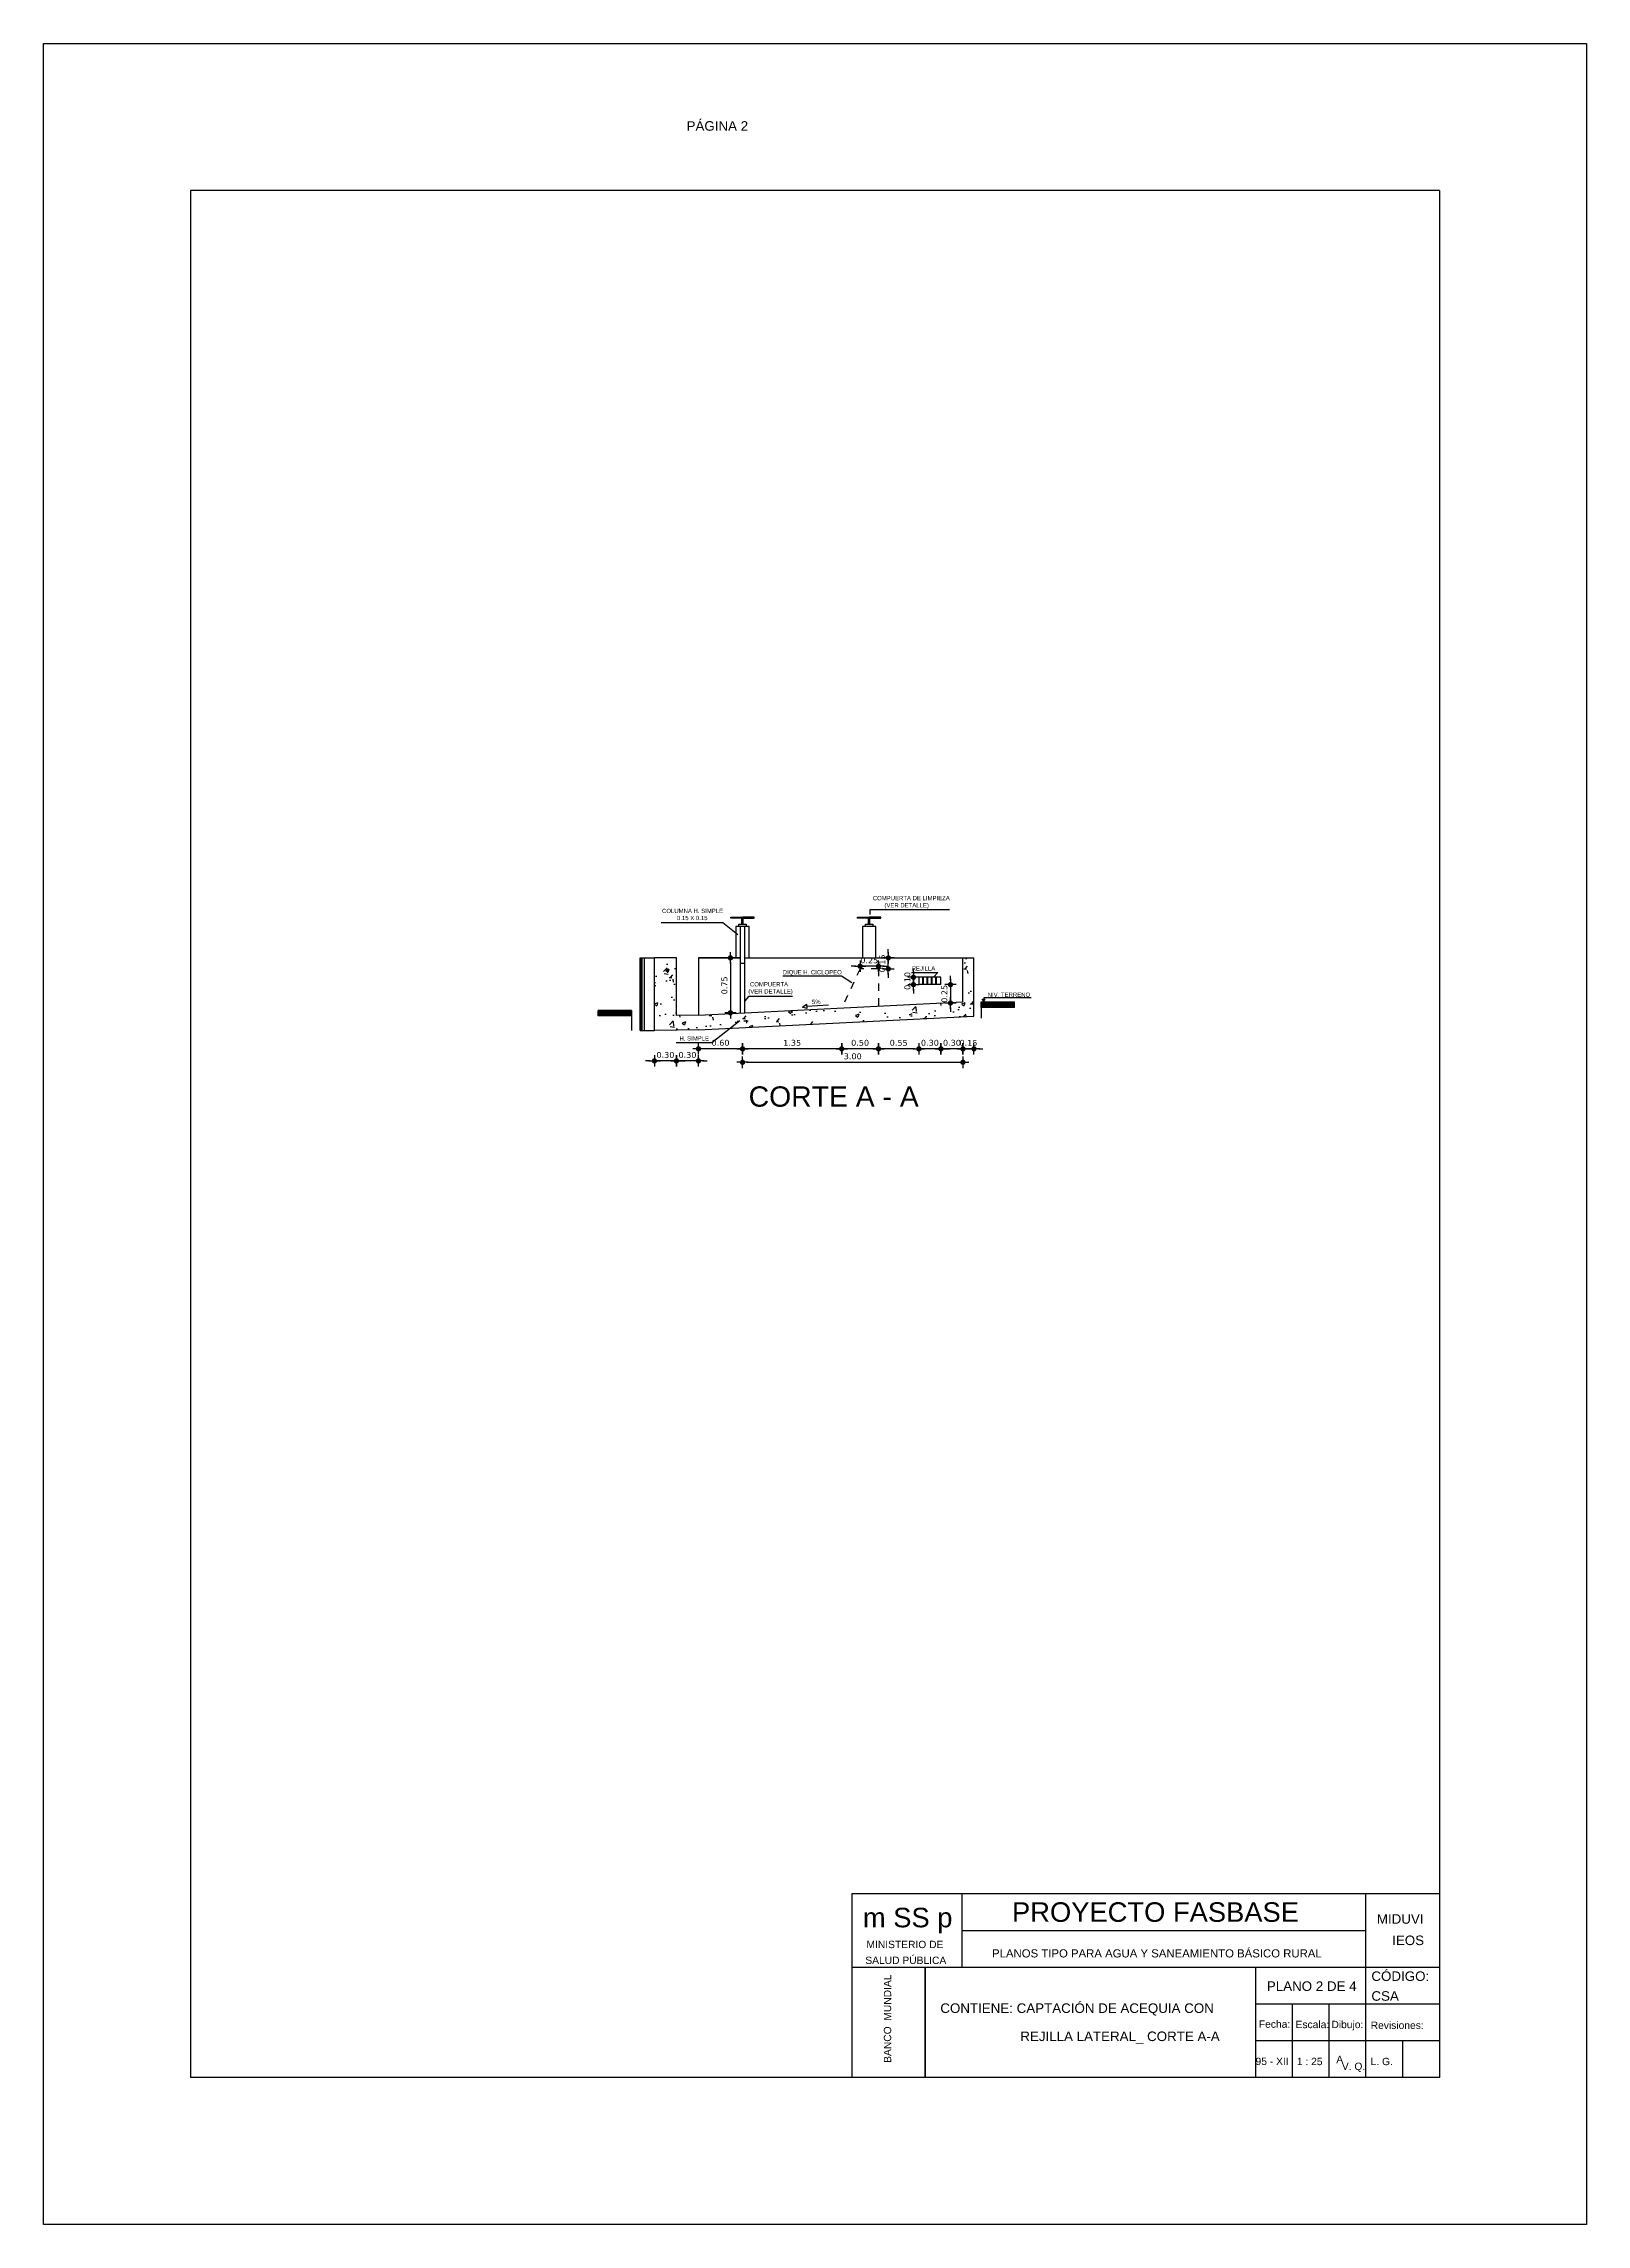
# Model space of a CAD drawing. Header units: metres. Extents: x 2029 to 4131, y 3282 to 4383.
# Drawn here: x 2056.5 to 2077.5, y 4353.27 to 4382.97 of the extents above; entities that cross this region are included whole.
import ezdxf
from ezdxf.enums import TextEntityAlignment as Align

# ---------------------------------------------------------------- set-up
doc = ezdxf.new("R2010")
doc.units = ezdxf.units.M
doc.linetypes.add('ACAD_ISO02W100', pattern=[15, 12, -3])
doc.layers.add('Cotas', color=7, linetype='Continuous')
doc.layers.add('Dibujo', color=7, linetype='Continuous')
doc.styles.add('Annotative', font='arial.ttf')
doc.styles.get("Standard").update_dxf_attribs({"font": 'arial.ttf'})
doc.styles.add('verdana', font='verdana.ttf')
doc.dimstyles.new('ISO', dxfattribs={"dimtxt": 0.08, "dimasz": 0.06, "dimexe": 0.1, "dimexo": 0.1, "dimgap": 0.04, "dimtad": 1, "dimzin": 1, "dimdsep": 46, "dimtxsty": 'verdana', "dimblk1": 'PAB', "dimblk2": 'PAB', "dimsah": 1, "dimcen": 0, "dimse1": 1, "dimse2": 1, "dimclrd": 7, "dimclre": 8, "dimclrt": 7, "dimadec": 0, "dimazin": 0, "dimtfac": 1, "dimtix": 1, "dimtmove": 0, "dimatfit": 3, "dimldrblk": 'PAB', "dimfxl": 0.1, "dimtvp": 1, "dimtolj": 1, "dimtzin": 1, "dimarcsym": 0})

msp = doc.modelspace()

# ---------------------------------------------------------------- texts
at = {"attachment_point": 1}
for s, width, insert, char_height in [('COMPUERTA DE LIMPIEZA\\P       (VER DETALLE)', 1.4365, (2067.783, 4371.357), 0.05818), ('COLUMNA H. SIMPLE^J         0.15 X 0.15', 1.4365, (2064.914, 4371.183), 0.05818), ('REJILLA', 1.4365, (2068.312, 4370.4), 0.0582), (' COMPUERTA \\P(VER DETALLE)', 1.4365, (2066.088, 4370.184), 0.05818), ('DIQUE H. CICLOPEO', 1.4365, (2066.557, 4370.348), 0.05818), (' 5%', 1.4365, (2066.932, 4369.944), 0.0582), ('NIV. TERRENO', 1.4365, (2069.347, 4370.041), 0.05818), ('H. SIMPLE', 1.4365, (2065.151, 4369.447), 0.0582), ('CORTE A - A ', 2.48743, (2066.093, 4368.764), 0.27621)]:
    msp.add_mtext_dynamic_manual_height_columns(s, width=width, gutter_width=12.5, heights=[0], dxfattribs=dict(at, insert=insert, char_height=char_height))
at = {"layer": 'Dibujo', "color": 0, "linetype": 'ByBlock'}
for s, height, p in [('PROYECTO FASBASE', 0.26624, (2069.678, 4357.386)), ('m SS p', 0.2662, (2067.648, 4357.311)), ('PLANOS TIPO PARA AGUA Y SANEAMIENTO BÁSICO RURAL', 0.11076, (2069.406, 4356.901))]:
    msp.add_text(s, height=height, dxfattribs=at).set_placement(p)
at = {"layer": 'Dibujo', "color": 0, "linetype": 'ByBlock', "style": 'Annotative'}
for s, p in [('MIDUVI', (2074.644, 4357.36)), ('IEOS', (2074.853, 4357.069)), ('CÓDIGO:', (2074.57, 4356.581)), ('PLANO 2 DE 4', (2073.147, 4356.445)), ('CSA', (2074.57, 4356.311)), ('CONTIENE: CAPTACIÓN DE ACEQUIA CON', (2068.702, 4356.145))]:
    msp.add_text(s, height=0.13, dxfattribs=at).set_placement(p)
at = {"layer": 'Dibujo', "color": 0, "linetype": 'ByBlock'}
for s, p in [('MINISTERIO DE', (2068.22, 4357.028)), ('SALUD PÚBLICA', (2068.232, 4356.812)), ('Fecha:', (2073.251, 4355.943)), ('Escala:', (2073.767, 4355.938)), ('Dibujo:', (2074.243, 4355.938)), ('Revisiones:', (2074.921, 4355.927)), ('95 - XII', (2073.218, 4355.436)), ('1 : 25', (2073.73, 4355.434)), ('A', (2074.139, 4355.461)), ('L. G. ', (2074.73, 4355.434)), ('V. Q.', (2074.327, 4355.368))]:
    msp.add_text(s, height=0.1, dxfattribs=at).set_placement(p, align=Align.CENTER)
msp.add_text('BANCO  MUNDIAL', height=0.1, rotation=90, dxfattribs=at).set_placement((2068.033, 4356.067), align=Align.CENTER)
at = {"layer": 'Dibujo', "color": 0, "linetype": 'ByBlock', "char_height": 0.13, "width": 2.90393, "attachment_point": 1}
for s, insert in [('PÁGINA 2', (2065.248, 4381.909)), (' REJILLA LATERAL_ CORTE A-A\\P', (2069.74, 4355.892))]:
    msp.add_mtext(s, dxfattribs=dict(at, insert=insert))

# ---------------------------------------------------------------- blocks, each defined once
blk = doc.blocks.new('PAB')
at = {"layer": 'Cotas'}
for p, q in [((-1.3, 0), (1.3, 0)), ((0, 1.3), (0, -1.3))]:
    blk.add_line(p, q, dxfattribs=at)
at = {"layer": 'Cotas', "const_width": 0.6}
blk.add_lwpolyline([(-0.3, 0, 1), (0.3, 0, 1)], format="xyb", close=True, dxfattribs=at)
blk = doc.blocks.new('*D1268')
at = {"color": 7, "lineweight": -2, "transparency": 16777216}
for p, q in [((2068.84, 4370.21), (2068.84, 4370.27)), ((2068.84, 4370.15), (2068.84, 4369.9)), ((2068.84, 4369.84), (2068.84, 4369.78))]:
    blk.add_line(p, q, dxfattribs=at)
at = {"layer": 'Defpoints', "color": 0, "transparency": 16777216}
for p in [(2068.71, 4370.15), (2068.722, 4369.9), (2068.84, 4369.9)]:
    blk.add_point(p, dxfattribs=at)
at = {"color": 7, "lineweight": -2, "transparency": 16777216, "xscale": 0.06, "yscale": 0.06, "zscale": 0.06}
for p, rotation in [((2068.84, 4370.15), 270), ((2068.84, 4369.9), 90)]:
    blk.add_blockref('PAB', p, dxfattribs=dict(at, rotation=rotation))
at = {"color": 7, "transparency": 16777216, "insert": (2068.758, 4370.025), "char_height": 0.08, "attachment_point": 5, "rotation": 90, "style": 'verdana'}
blk.add_mtext('\\A1;0.25', dxfattribs=at)
blk = doc.blocks.new('*D1269')
at = {"color": 7, "lineweight": -2, "transparency": 16777216}
for p, q in [((2068.336, 4370.31), (2068.336, 4370.37)), ((2068.336, 4370.25), (2068.336, 4370.15)), ((2068.336, 4370.09), (2068.336, 4370.03))]:
    blk.add_line(p, q, dxfattribs=at)
at = {"layer": 'Defpoints', "color": 0, "transparency": 16777216}
for p in [(2068.336, 4370.15), (2068.41, 4370.25), (2068.41, 4370.15)]:
    blk.add_point(p, dxfattribs=at)
at = {"color": 7, "lineweight": -2, "transparency": 16777216, "xscale": 0.06, "yscale": 0.06, "zscale": 0.06}
for p, rotation in [((2068.336, 4370.25), 270), ((2068.336, 4370.15), 90)]:
    blk.add_blockref('PAB', p, dxfattribs=dict(at, rotation=rotation))
at = {"color": 7, "transparency": 16777216, "insert": (2068.254, 4370.2), "char_height": 0.08, "attachment_point": 5, "rotation": 90, "style": 'verdana'}
blk.add_mtext('\\A1;0.10', dxfattribs=at)
blk = doc.blocks.new('*D1270')
at = {"color": 7, "lineweight": -2, "transparency": 16777216}
for p, q in [((2067.994, 4370.574), (2067.994, 4370.634)), ((2067.994, 4370.364), (2067.994, 4370.514)), ((2067.994, 4370.304), (2067.994, 4370.244))]:
    blk.add_line(p, q, dxfattribs=at)
at = {"layer": 'Defpoints', "color": 0, "transparency": 16777216}
for p in [(2067.86, 4370.514), (2067.86, 4370.364), (2067.994, 4370.514)]:
    blk.add_point(p, dxfattribs=at)
at = {"color": 7, "lineweight": -2, "transparency": 16777216, "xscale": 0.06, "yscale": 0.06, "zscale": 0.06}
for p, rotation in [((2067.994, 4370.514), 270), ((2067.994, 4370.364), 90)]:
    blk.add_blockref('PAB', p, dxfattribs=dict(at, rotation=rotation))
at = {"color": 7, "transparency": 16777216, "insert": (2067.912, 4370.439), "char_height": 0.08, "attachment_point": 5, "rotation": 90, "style": 'verdana'}
blk.add_mtext('\\A1;0.15', dxfattribs=at)
blk = doc.blocks.new('*D1271')
at = {"color": 7, "lineweight": -2, "transparency": 16777216}
for p, q in [((2067.55, 4370.4), (2067.49, 4370.4)), ((2067.86, 4370.4), (2067.61, 4370.4)), ((2067.92, 4370.4), (2067.98, 4370.4))]:
    blk.add_line(p, q, dxfattribs=at)
at = {"layer": 'Defpoints', "color": 0, "transparency": 16777216}
for p in [(2067.61, 4370.4), (2067.61, 4370.364), (2067.86, 4370.364)]:
    blk.add_point(p, dxfattribs=at)
at = {"color": 7, "lineweight": -2, "transparency": 16777216, "xscale": 0.06, "yscale": 0.06, "zscale": 0.06}
blk.add_blockref('PAB', (2067.61, 4370.4), dxfattribs=at)
at = {"color": 7, "lineweight": -2, "transparency": 16777216, "xscale": 0.06, "yscale": 0.06, "zscale": 0.06, "rotation": 180}
blk.add_blockref('PAB', (2067.86, 4370.4), dxfattribs=at)
at = {"color": 7, "transparency": 16777216, "insert": (2067.735, 4370.481), "char_height": 0.08, "attachment_point": 5, "style": 'verdana'}
blk.add_mtext('\\A1;0.25', dxfattribs=at)
blk = doc.blocks.new('*D1272')
at = {"color": 7, "lineweight": -2, "transparency": 16777216}
blk.add_line((2065.845, 4370.454), (2065.845, 4369.826), dxfattribs=at)
at = {"layer": 'Defpoints', "color": 0, "transparency": 16777216}
for p in [(2066.04, 4370.514), (2065.845, 4369.766), (2066.04, 4369.766)]:
    blk.add_point(p, dxfattribs=at)
at = {"color": 7, "lineweight": -2, "transparency": 16777216, "xscale": 0.06, "yscale": 0.06, "zscale": 0.06}
for p, rotation in [((2065.845, 4370.514), 90), ((2065.845, 4369.766), 270)]:
    blk.add_blockref('PAB', p, dxfattribs=dict(at, rotation=rotation))
at = {"color": 7, "transparency": 16777216, "insert": (2065.763, 4370.14), "char_height": 0.08, "attachment_point": 5, "rotation": 90, "style": 'verdana'}
blk.add_mtext('\\A1;0.75', dxfattribs=at)
blk = doc.blocks.new('*D1273')
at = {"color": 7, "lineweight": -2, "transparency": 16777216}
for p, q in [((2068.95, 4369.275), (2068.89, 4369.275)), ((2069.16, 4369.275), (2069.01, 4369.275)), ((2069.22, 4369.275), (2069.28, 4369.275))]:
    blk.add_line(p, q, dxfattribs=at)
at = {"layer": 'Defpoints', "color": 0, "transparency": 16777216}
for p in [(2069.01, 4369.914), (2069.16, 4369.722), (2069.01, 4369.275)]:
    blk.add_point(p, dxfattribs=at)
at = {"color": 7, "lineweight": -2, "transparency": 16777216, "xscale": 0.06, "yscale": 0.06, "zscale": 0.06}
blk.add_blockref('PAB', (2069.01, 4369.275), dxfattribs=at)
at = {"color": 7, "lineweight": -2, "transparency": 16777216, "xscale": 0.06, "yscale": 0.06, "zscale": 0.06, "rotation": 180}
blk.add_blockref('PAB', (2069.16, 4369.275), dxfattribs=at)
at = {"color": 7, "transparency": 16777216, "insert": (2069.085, 4369.357), "char_height": 0.08, "attachment_point": 5, "style": 'verdana'}
blk.add_mtext('\\A1;0.15', dxfattribs=at)
blk = doc.blocks.new('*D1274')
at = {"color": 7, "lineweight": -2, "transparency": 16777216}
for p, q in [((2068.65, 4369.275), (2068.59, 4369.275)), ((2069.01, 4369.275), (2068.71, 4369.275)), ((2069.07, 4369.275), (2069.13, 4369.275))]:
    blk.add_line(p, q, dxfattribs=at)
at = {"layer": 'Defpoints', "color": 0, "transparency": 16777216}
for p in [(2068.71, 4370.15), (2069.01, 4369.914), (2068.71, 4369.275)]:
    blk.add_point(p, dxfattribs=at)
at = {"color": 7, "lineweight": -2, "transparency": 16777216, "xscale": 0.06, "yscale": 0.06, "zscale": 0.06}
blk.add_blockref('PAB', (2068.71, 4369.275), dxfattribs=at)
at = {"color": 7, "lineweight": -2, "transparency": 16777216, "xscale": 0.06, "yscale": 0.06, "zscale": 0.06, "rotation": 180}
blk.add_blockref('PAB', (2069.01, 4369.275), dxfattribs=at)
at = {"color": 7, "transparency": 16777216, "insert": (2068.86, 4369.357), "char_height": 0.08, "attachment_point": 5, "style": 'verdana'}
blk.add_mtext('\\A1;0.30', dxfattribs=at)
blk = doc.blocks.new('*D1275')
at = {"color": 7, "lineweight": -2, "transparency": 16777216}
for p, q in [((2068.35, 4369.275), (2068.29, 4369.275)), ((2068.71, 4369.275), (2068.41, 4369.275)), ((2068.77, 4369.275), (2068.83, 4369.275))]:
    blk.add_line(p, q, dxfattribs=at)
at = {"layer": 'Defpoints', "color": 0, "transparency": 16777216}
for p in [(2068.41, 4370.15), (2068.71, 4370.15), (2068.41, 4369.275)]:
    blk.add_point(p, dxfattribs=at)
at = {"color": 7, "lineweight": -2, "transparency": 16777216, "xscale": 0.06, "yscale": 0.06, "zscale": 0.06}
blk.add_blockref('PAB', (2068.41, 4369.275), dxfattribs=at)
at = {"color": 7, "lineweight": -2, "transparency": 16777216, "xscale": 0.06, "yscale": 0.06, "zscale": 0.06, "rotation": 180}
blk.add_blockref('PAB', (2068.71, 4369.275), dxfattribs=at)
at = {"color": 7, "transparency": 16777216, "insert": (2068.56, 4369.357), "char_height": 0.08, "attachment_point": 5, "style": 'verdana'}
blk.add_mtext('\\A1;0.30', dxfattribs=at)
blk = doc.blocks.new('*D1276')
at = {"color": 7, "lineweight": -2, "transparency": 16777216}
blk.add_line((2068.35, 4369.275), (2067.92, 4369.275), dxfattribs=at)
at = {"layer": 'Defpoints', "color": 0, "transparency": 16777216}
for p in [(2068.41, 4370.15), (2067.86, 4369.857), (2067.86, 4369.275)]:
    blk.add_point(p, dxfattribs=at)
at = {"color": 7, "lineweight": -2, "transparency": 16777216, "xscale": 0.06, "yscale": 0.06, "zscale": 0.06, "rotation": 180}
blk.add_blockref('PAB', (2067.86, 4369.275), dxfattribs=at)
at = {"color": 7, "lineweight": -2, "transparency": 16777216, "xscale": 0.06, "yscale": 0.06, "zscale": 0.06}
blk.add_blockref('PAB', (2068.41, 4369.275), dxfattribs=at)
at = {"color": 7, "transparency": 16777216, "insert": (2068.135, 4369.357), "char_height": 0.08, "attachment_point": 5, "style": 'verdana'}
blk.add_mtext('\\A1;0.55', dxfattribs=at)
blk = doc.blocks.new('*D1277')
at = {"color": 7, "lineweight": -2, "transparency": 16777216}
blk.add_line((2067.8, 4369.275), (2067.42, 4369.275), dxfattribs=at)
at = {"layer": 'Defpoints', "color": 0, "transparency": 16777216}
for p in [(2067.36, 4369.832), (2067.86, 4369.857), (2067.36, 4369.275)]:
    blk.add_point(p, dxfattribs=at)
at = {"color": 7, "lineweight": -2, "transparency": 16777216, "xscale": 0.06, "yscale": 0.06, "zscale": 0.06, "rotation": 180}
blk.add_blockref('PAB', (2067.36, 4369.275), dxfattribs=at)
at = {"color": 7, "lineweight": -2, "transparency": 16777216, "xscale": 0.06, "yscale": 0.06, "zscale": 0.06}
blk.add_blockref('PAB', (2067.86, 4369.275), dxfattribs=at)
at = {"color": 7, "transparency": 16777216, "insert": (2067.61, 4369.357), "char_height": 0.08, "attachment_point": 5, "style": 'verdana'}
blk.add_mtext('\\A1;0.50', dxfattribs=at)
blk = doc.blocks.new('*D1278')
at = {"color": 7, "lineweight": -2, "transparency": 16777216}
blk.add_line((2067.3, 4369.275), (2066.07, 4369.275), dxfattribs=at)
at = {"layer": 'Defpoints', "color": 0, "transparency": 16777216}
for p in [(2066.01, 4370.443), (2067.36, 4369.832), (2066.01, 4369.275)]:
    blk.add_point(p, dxfattribs=at)
at = {"color": 7, "lineweight": -2, "transparency": 16777216, "xscale": 0.06, "yscale": 0.06, "zscale": 0.06, "rotation": 180}
blk.add_blockref('PAB', (2066.01, 4369.275), dxfattribs=at)
at = {"color": 7, "lineweight": -2, "transparency": 16777216, "xscale": 0.06, "yscale": 0.06, "zscale": 0.06}
blk.add_blockref('PAB', (2067.36, 4369.275), dxfattribs=at)
at = {"color": 7, "transparency": 16777216, "insert": (2066.685, 4369.357), "char_height": 0.08, "attachment_point": 5, "style": 'verdana'}
blk.add_mtext('\\A1;1.35', dxfattribs=at)
blk = doc.blocks.new('*D1279')
at = {"color": 7, "lineweight": -2, "transparency": 16777216}
blk.add_line((2065.95, 4369.275), (2065.47, 4369.275), dxfattribs=at)
at = {"layer": 'Defpoints', "color": 0, "transparency": 16777216}
for p in [(2066.01, 4370.443), (2065.41, 4370.124), (2065.41, 4369.275)]:
    blk.add_point(p, dxfattribs=at)
at = {"color": 7, "lineweight": -2, "transparency": 16777216, "xscale": 0.06, "yscale": 0.06, "zscale": 0.06, "rotation": 180}
blk.add_blockref('PAB', (2065.41, 4369.275), dxfattribs=at)
at = {"color": 7, "lineweight": -2, "transparency": 16777216, "xscale": 0.06, "yscale": 0.06, "zscale": 0.06}
blk.add_blockref('PAB', (2066.01, 4369.275), dxfattribs=at)
at = {"color": 7, "transparency": 16777216, "insert": (2065.71, 4369.357), "char_height": 0.08, "attachment_point": 5, "style": 'verdana'}
blk.add_mtext('\\A1;0.60', dxfattribs=at)
blk = doc.blocks.new('*D1114')
at = {"color": 7, "lineweight": -2, "transparency": 16777216}
for p, q in [((2065.05, 4369.111), (2064.99, 4369.111)), ((2065.41, 4369.111), (2065.11, 4369.111)), ((2065.47, 4369.111), (2065.53, 4369.111))]:
    blk.add_line(p, q, dxfattribs=at)
at = {"layer": 'Defpoints', "color": 0, "transparency": 16777216}
for p in [(2065.11, 4369.776), (2065.41, 4369.688), (2065.11, 4369.111)]:
    blk.add_point(p, dxfattribs=at)
at = {"color": 7, "lineweight": -2, "transparency": 16777216, "xscale": 0.06, "yscale": 0.06, "zscale": 0.06}
blk.add_blockref('PAB', (2065.11, 4369.111), dxfattribs=at)
at = {"color": 7, "lineweight": -2, "transparency": 16777216, "xscale": 0.06, "yscale": 0.06, "zscale": 0.06, "rotation": 180}
blk.add_blockref('PAB', (2065.41, 4369.111), dxfattribs=at)
at = {"color": 7, "transparency": 16777216, "insert": (2065.26, 4369.192), "char_height": 0.08, "attachment_point": 5, "style": 'verdana'}
blk.add_mtext('\\A1;0.30', dxfattribs=at)
blk = doc.blocks.new('*D1115')
at = {"color": 7, "lineweight": -2, "transparency": 16777216}
for p, q in [((2064.75, 4369.111), (2064.69, 4369.111)), ((2065.11, 4369.111), (2064.81, 4369.111)), ((2065.17, 4369.111), (2065.23, 4369.111))]:
    blk.add_line(p, q, dxfattribs=at)
at = {"layer": 'Defpoints', "color": 0, "transparency": 16777216}
for p in [(2065.11, 4369.776), (2064.81, 4369.477), (2064.81, 4369.111)]:
    blk.add_point(p, dxfattribs=at)
at = {"color": 7, "lineweight": -2, "transparency": 16777216, "xscale": 0.06, "yscale": 0.06, "zscale": 0.06}
blk.add_blockref('PAB', (2064.81, 4369.111), dxfattribs=at)
at = {"color": 7, "lineweight": -2, "transparency": 16777216, "xscale": 0.06, "yscale": 0.06, "zscale": 0.06, "rotation": 180}
blk.add_blockref('PAB', (2065.11, 4369.111), dxfattribs=at)
at = {"color": 7, "transparency": 16777216, "insert": (2064.96, 4369.192), "char_height": 0.08, "attachment_point": 5, "style": 'verdana'}
blk.add_mtext('\\A1;0.30', dxfattribs=at)
blk = doc.blocks.new('*D1280')
at = {"color": 7, "lineweight": -2, "transparency": 16777216}
blk.add_line((2066.07, 4369.092), (2068.95, 4369.092), dxfattribs=at)
at = {"layer": 'Defpoints', "color": 0, "transparency": 16777216}
for p in [(2066.01, 4370.443), (2069.01, 4370.443), (2069.01, 4369.092)]:
    blk.add_point(p, dxfattribs=at)
at = {"color": 7, "lineweight": -2, "transparency": 16777216, "xscale": 0.06, "yscale": 0.06, "zscale": 0.06, "rotation": 180}
blk.add_blockref('PAB', (2066.01, 4369.092), dxfattribs=at)
at = {"color": 7, "lineweight": -2, "transparency": 16777216, "xscale": 0.06, "yscale": 0.06, "zscale": 0.06}
blk.add_blockref('PAB', (2069.01, 4369.092), dxfattribs=at)
at = {"color": 7, "transparency": 16777216, "insert": (2067.51, 4369.173), "char_height": 0.08, "attachment_point": 5, "style": 'verdana'}
blk.add_mtext('\\A1;3.00', dxfattribs=at)

# ---------------------------------------------------------------- dimensions: what is measured, and where the dimension line sits
for base, p1, p2, picture, middle in [((2065.41, 4369.275), (2066.01, 4370.443), (2065.41, 4370.124), '*D1279', (2065.71, 4369.357)), ((2066.01, 4369.275), (2067.36, 4369.832), (2066.01, 4370.443), '*D1278', (2066.685, 4369.357)), ((2067.86, 4369.275), (2068.41, 4370.15), (2067.86, 4369.857), '*D1276', (2068.135, 4369.357)), ((2068.41, 4369.275), (2068.71, 4370.15), (2068.41, 4370.15), '*D1275', (2068.56, 4369.357)), ((2068.71, 4369.275), (2069.01, 4369.914), (2068.71, 4370.15), '*D1274', (2068.86, 4369.357)), ((2064.81, 4369.111), (2065.11, 4369.776), (2064.81, 4369.477), '*D1115', (2064.96, 4369.192)), ((2067.36, 4369.275), (2067.86, 4369.857), (2067.36, 4369.832), '*D1277', (2067.61, 4369.357))]:
    dim = msp.add_linear_dim(base=base, p1=p1, p2=p2, dimstyle='ISO', override={"dimtmove": 1})
    dim.commit()
    dim.dimension.update_dxf_attribs({"geometry": picture, "text_midpoint": middle})
for base, p1, p2, picture, middle in [((2065.845, 4369.766), (2066.04, 4370.514), (2066.04, 4369.766), '*D1272', (2065.763, 4370.14)), ((2067.994, 4370.514), (2067.86, 4370.364), (2067.86, 4370.514), '*D1270', (2067.912, 4370.439)), ((2068.336, 4370.15), (2068.41, 4370.25), (2068.41, 4370.15), '*D1269', (2068.254, 4370.2)), ((2068.84, 4369.9), (2068.71, 4370.15), (2068.722, 4369.9), '*D1268', (2068.758, 4370.025))]:
    dim = msp.add_linear_dim(base=base, p1=p1, p2=p2, angle=90, dimstyle='ISO')
    dim.commit()
    dim.dimension.update_dxf_attribs({"geometry": picture, "text_midpoint": middle})
for base, p1, p2, picture, middle in [((2069.01, 4369.092), (2066.01, 4370.443), (2069.01, 4370.443), '*D1280', (2067.51, 4369.173)), ((2067.61, 4370.4), (2067.86, 4370.364), (2067.61, 4370.364), '*D1271', (2067.735, 4370.481)), ((2065.11, 4369.111), (2065.41, 4369.688), (2065.11, 4369.776), '*D1114', (2065.26, 4369.192)), ((2069.01, 4369.275), (2069.16, 4369.722), (2069.01, 4369.914), '*D1273', (2069.085, 4369.357))]:
    dim = msp.add_linear_dim(base=base, p1=p1, p2=p2, dimstyle='ISO')
    dim.commit()
    dim.dimension.update_dxf_attribs({"geometry": picture, "text_midpoint": middle})

# ---------------------------------------------------------------- hatches: boundary and pattern name
h = msp.add_hatch()
h.set_pattern_fill('AR-CONC', color=256, scale=0.0025, style=0)
h.set_pattern_definition([(50, (-6856.5109, 739.0433), (0.455461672, -0.039847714), [0.047625, -0.523875]), (355, (-6856.5109, 739.0433), (-0.088107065, 0.477641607), [0.0381, -0.4191]), (100.451, (-6856.47296, 739.03996), (0.367356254, 0.43779172), [0.040475, -0.445225]), (46.1842, (-6856.5109, 739.1703), (0.677697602, -0.10510582), [0.0714375, -0.7858125]), (96.6356, (-6856.45444, 739.1615), (0.593510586, 0.61856389), [0.0607125, -0.6678375]), (351.184, (-6856.5109, 739.1703), (0.593511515, 0.618562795), [0.05715, -0.62865]), (21, (-6856.4474, 739.13854), (0.3790372, -0.255663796), [0.047625, -0.523875]), (326, (-6856.4474, 739.13854), (0.15450507, 0.460469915), [0.0381, -0.4191]), (71.4514, (-6856.41583, 739.11723), (0.533541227, 0.204807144), [0.040475, -0.445225]), (37.5, (-6856.51091, 739.04329), (0.007721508, 0.2113875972), [0, -0.41402, 0, -0.42545, 0, -0.4206875]), (7.5, (-6856.51091, 739.04329), (0.1670491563, 0.250451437), [0, -0.24257, 0, -0.404495, 0, -0.1603375]), (327.5, (-6856.65252, 739.04329), (0.338976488, -0.01432186), [0, -0.15875, 0, -0.4953, 0, -0.657225]), (317.5, (-6856.71602, 739.0433), (0.3703229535, 0.063566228), [0, -0.206375, 0, -0.32893, 0, -0.466725])])
h.paths.add_polyline_path([(2065.11, 4370.514), (2064.81, 4370.514), (2064.81, 4369.523), (2065.41, 4369.534), (2069.16, 4369.722), (2069.16, 4370.514), (2069.01, 4370.514), (2069.01, 4369.914), (2065.41, 4369.734), (2065.11, 4369.729)])
h = msp.add_hatch()
h.set_pattern_fill('AR-PARQ1', color=256, scale=0.0002, style=0)
h.set_pattern_definition([(90, (-6856.510914, 739.043285), (-0.06096, 0.06096), [0.06096, -0.06096]), (90, (-6856.500754, 739.043285), (-0.06096, 0.06096), [0.06096, -0.06096]), (90, (-6856.490594, 739.043285), (-0.06096, 0.06096), [0.06096, -0.06096]), (90, (-6856.480434, 739.043285), (-0.06096, 0.06096), [0.06096, -0.06096]), (90, (-6856.470274, 739.043285), (-0.06096, 0.06096), [0.06096, -0.06096]), (90, (-6856.460114, 739.043285), (-0.06096, 0.06096), [0.06096, -0.06096]), (90, (-6856.449954, 739.043285), (-0.06096, 0.06096), [0.06096, -0.06096]), (0, (-6856.510914, 739.104245), (0.06096, -0.06096), [0.06096, -0.06096]), (0, (-6856.510914, 739.114405), (0.06096, -0.06096), [0.06096, -0.06096]), (0, (-6856.510914, 739.124565), (0.06096, -0.06096), [0.06096, -0.06096]), (0, (-6856.510914, 739.134725), (0.06096, -0.06096), [0.06096, -0.06096]), (0, (-6856.510914, 739.144885), (0.06096, -0.06096), [0.06096, -0.06096]), (0, (-6856.510914, 739.155045), (0.06096, -0.06096), [0.06096, -0.06096]), (0, (-6856.510914, 739.165205), (0.06096, -0.06096), [0.06096, -0.06096])])
h.paths.add_polyline_path([(2064.498, 4369.723), (2064.498, 4369.799), (2064.044, 4369.799), (2064.044, 4369.723)])
h = msp.add_hatch()
h.set_pattern_fill('AR-PARQ1', color=256, scale=0.0002, style=0)
h.set_pattern_definition([(90, (-6851.298746, 739.159003), (-0.06096, 0.06096), [0.06096, -0.06096]), (90, (-6851.288586, 739.159003), (-0.06096, 0.06096), [0.06096, -0.06096]), (90, (-6851.278426, 739.159003), (-0.06096, 0.06096), [0.06096, -0.06096]), (90, (-6851.268266, 739.159003), (-0.06096, 0.06096), [0.06096, -0.06096]), (90, (-6851.258106, 739.159003), (-0.06096, 0.06096), [0.06096, -0.06096]), (90, (-6851.247946, 739.159003), (-0.06096, 0.06096), [0.06096, -0.06096]), (90, (-6851.237786, 739.159003), (-0.06096, 0.06096), [0.06096, -0.06096]), (0, (-6851.298746, 739.219963), (0.06096, -0.06096), [0.06096, -0.06096]), (0, (-6851.298746, 739.230123), (0.06096, -0.06096), [0.06096, -0.06096]), (0, (-6851.298746, 739.240283), (0.06096, -0.06096), [0.06096, -0.06096]), (0, (-6851.298746, 739.250443), (0.06096, -0.06096), [0.06096, -0.06096]), (0, (-6851.298746, 739.260603), (0.06096, -0.06096), [0.06096, -0.06096]), (0, (-6851.298746, 739.270763), (0.06096, -0.06096), [0.06096, -0.06096]), (0, (-6851.298746, 739.280923), (0.06096, -0.06096), [0.06096, -0.06096])])
h.paths.add_polyline_path([(2069.71, 4369.914), (2069.256, 4369.914), (2069.256, 4369.839), (2069.71, 4369.839)])

# ---------------------------------------------------------------- linework, layer by layer
for p, q in [((2064.903, 4370.997), (2065.741, 4370.997)), ((2065.741, 4370.997), (2065.947, 4370.834)), ((2065.851, 4371.057), (2065.851, 4371.07)), ((2065.851, 4371.07), (2066.009, 4371.07)), ((2066.009, 4371.057), (2065.851, 4371.057)), ((2065.959, 4370.94), (2065.959, 4370.972)), ((2065.959, 4370.972), (2066.059, 4370.972)), ((2065.999, 4370.972), (2065.999, 4371.057)), ((2066.166, 4371.07), (2066.009, 4371.07)), ((2066.009, 4370.972), (2066.009, 4371.057)), ((2066.009, 4371.057), (2066.166, 4371.057)), ((2066.019, 4370.972), (2066.019, 4371.057)), ((2066.059, 4370.972), (2066.059, 4370.94)), ((2066.166, 4371.057), (2066.166, 4371.07)), ((2067.575, 4371.057), (2067.575, 4371.07)), ((2067.575, 4371.07), (2067.732, 4371.07)), ((2067.732, 4371.057), (2067.575, 4371.057)), ((2067.683, 4370.94), (2067.683, 4370.972)), ((2067.683, 4370.972), (2067.782, 4370.972)), ((2067.722, 4370.972), (2067.722, 4371.057)), ((2067.89, 4371.07), (2067.732, 4371.07)), ((2067.732, 4370.972), (2067.732, 4371.057)), ((2067.732, 4371.057), (2067.89, 4371.057)), ((2067.742, 4370.972), (2067.742, 4371.057)), ((2068.826, 4371.168), (2067.743, 4371.168)), ((2067.743, 4371.168), (2067.743, 4371.103)), ((2067.782, 4370.972), (2067.782, 4370.94)), ((2067.89, 4371.057), (2067.89, 4371.07)), ((2066.101, 4370.94), (2065.918, 4370.94)), ((2065.918, 4370.94), (2065.918, 4370.514)), ((2065.98, 4369.763), (2065.98, 4370.94)), ((2066.04, 4369.764), (2066.04, 4370.94)), ((2066.101, 4370.514), (2066.101, 4370.94)), ((2067.825, 4370.94), (2067.642, 4370.94)), ((2067.642, 4370.94), (2067.642, 4370.514)), ((2067.825, 4370.514), (2067.825, 4370.94)), ((2064.616, 4369.523), (2064.616, 4370.514)), ((2064.616, 4370.514), (2064.81, 4370.514)), ((2064.626, 4369.523), (2064.626, 4370.514)), ((2064.633, 4369.523), (2064.633, 4370.514)), ((2064.645, 4369.523), (2064.645, 4370.514)), ((2064.676, 4369.523), (2064.676, 4370.514)), ((2064.81, 4369.523), (2064.81, 4370.514)), ((2065.11, 4370.514), (2064.81, 4370.514)), ((2065.11, 4369.729), (2065.11, 4370.514)), ((2065.41, 4370.514), (2065.98, 4370.514)), ((2065.98, 4370.514), (2065.41, 4370.514)), ((2065.41, 4370.514), (2065.41, 4369.734)), ((2065.918, 4370.514), (2065.98, 4370.514)), ((2065.98, 4370.443), (2066.04, 4370.443)), ((2066.04, 4370.514), (2069.16, 4370.514)), ((2066.04, 4370.514), (2066.101, 4370.514)), ((2067.642, 4370.514), (2067.825, 4370.514)), ((2069.01, 4369.914), (2069.01, 4370.514)), ((2069.16, 4369.722), (2069.16, 4370.514)), ((2066.56, 4370.268), (2067.356, 4370.268)), ((2067.356, 4370.268), (2067.498, 4370.179)), ((2068.308, 4370.316), (2068.67, 4370.316)), ((2068.71, 4370.25), (2068.41, 4370.25)), ((2068.41, 4370.25), (2068.41, 4370.15)), ((2068.71, 4370.15), (2068.41, 4370.15)), ((2068.46, 4370.25), (2068.46, 4370.15)), ((2068.468, 4370.25), (2068.468, 4370.15)), ((2068.518, 4370.25), (2068.518, 4370.15)), ((2068.527, 4370.25), (2068.527, 4370.15)), ((2068.577, 4370.25), (2068.577, 4370.15)), ((2068.586, 4370.25), (2068.586, 4370.15)), ((2068.67, 4370.316), (2068.609, 4370.25)), ((2068.636, 4370.25), (2068.636, 4370.15)), ((2068.645, 4370.25), (2068.645, 4370.15)), ((2068.71, 4370.15), (2068.71, 4370.25)), ((2064.498, 4369.799), (2064.044, 4369.799)), ((2064.044, 4369.723), (2064.044, 4369.799)), ((2064.498, 4369.799), (2064.498, 4369.523)), ((2065.41, 4369.734), (2069.01, 4369.914)), ((2066.092, 4369.986), (2066.04, 4369.928)), ((2066.688, 4369.986), (2066.092, 4369.986)), ((2066.825, 4369.845), (2066.879, 4369.884)), ((2066.883, 4369.825), (2066.825, 4369.845)), ((2066.879, 4369.884), (2066.883, 4369.825)), ((2067.18, 4369.869), (2066.881, 4369.854)), ((2069.256, 4369.914), (2069.71, 4369.914)), ((2069.256, 4369.914), (2069.256, 4369.692)), ((2069.256, 4369.839), (2069.256, 4369.914)), ((2069.71, 4369.839), (2069.256, 4369.839)), ((2069.292, 4369.923), (2069.272, 4369.952)), ((2069.272, 4369.952), (2069.313, 4369.952)), ((2069.938, 4369.968), (2069.292, 4369.968)), ((2069.292, 4369.968), (2069.292, 4369.952)), ((2069.292, 4369.923), (2069.313, 4369.952)), ((2064.498, 4369.723), (2064.044, 4369.723)), ((2064.616, 4369.523), (2064.81, 4369.523)), ((2065.41, 4369.534), (2064.81, 4369.523)), ((2065.41, 4369.734), (2065.11, 4369.729)), ((2065.41, 4369.534), (2069.16, 4369.722)), ((2065.972, 4369.656), (2065.591, 4369.358)), ((2065.591, 4369.358), (2065.108, 4369.358))]:
    msp.add_line(p, q)
at = {"linetype": 'ACAD_ISO02W100', "ltscale": 0.005}
for p, q in [((2067.61, 4370.364), (2067.36, 4369.832)), ((2067.86, 4370.364), (2067.61, 4370.364)), ((2067.86, 4370.364), (2067.86, 4369.857))]:
    msp.add_line(p, q, dxfattribs=at)
at = {"layer": 'Dibujo', "color": 0, "linetype": 'ByBlock'}
for p, q in [((2056.496, 4382.965), (2077.496, 4382.965)), ((2056.496, 4353.265), (2056.496, 4382.965)), ((2056.496, 4382.965), (2059.496, 4382.965)), ((2056.496, 4382.965), (2058.996, 4382.965)), ((2077.496, 4382.965), (2077.496, 4353.265)), ((2058.496, 4380.965), (2058.496, 4355.265)), ((2075.496, 4380.965), (2058.496, 4380.965)), ((2075.496, 4380.965), (2075.496, 4355.265)), ((2067.496, 4357.765), (2067.496, 4355.265)), ((2075.496, 4357.765), (2067.496, 4357.765)), ((2068.996, 4357.765), (2068.996, 4356.765)), ((2074.496, 4355.265), (2074.496, 4357.765)), ((2074.496, 4357.265), (2068.996, 4357.265)), ((2075.496, 4356.765), (2067.496, 4356.765)), ((2068.496, 4356.765), (2068.496, 4355.265)), ((2068.496, 4355.265), (2068.496, 4356.765)), ((2072.996, 4355.265), (2072.996, 4356.765)), ((2075.496, 4356.265), (2072.996, 4356.265)), ((2073.496, 4355.265), (2073.496, 4356.265)), ((2073.996, 4355.265), (2073.996, 4356.265)), ((2075.496, 4355.765), (2072.996, 4355.765)), ((2074.996, 4355.265), (2074.996, 4355.765)), ((2075.496, 4355.265), (2058.496, 4355.265)), ((2077.496, 4353.265), (2056.496, 4353.265))]:
    msp.add_line(p, q, dxfattribs=at)

msp.set_redraw_order([(e.dxf.handle, doc.entitydb.next_handle()) for e in msp.query("TEXT MTEXT ATTDEF DIMENSION ARC_DIMENSION")])  # texts and dimensions are drawn at this point

doc.saveas('drawing.dxf')
